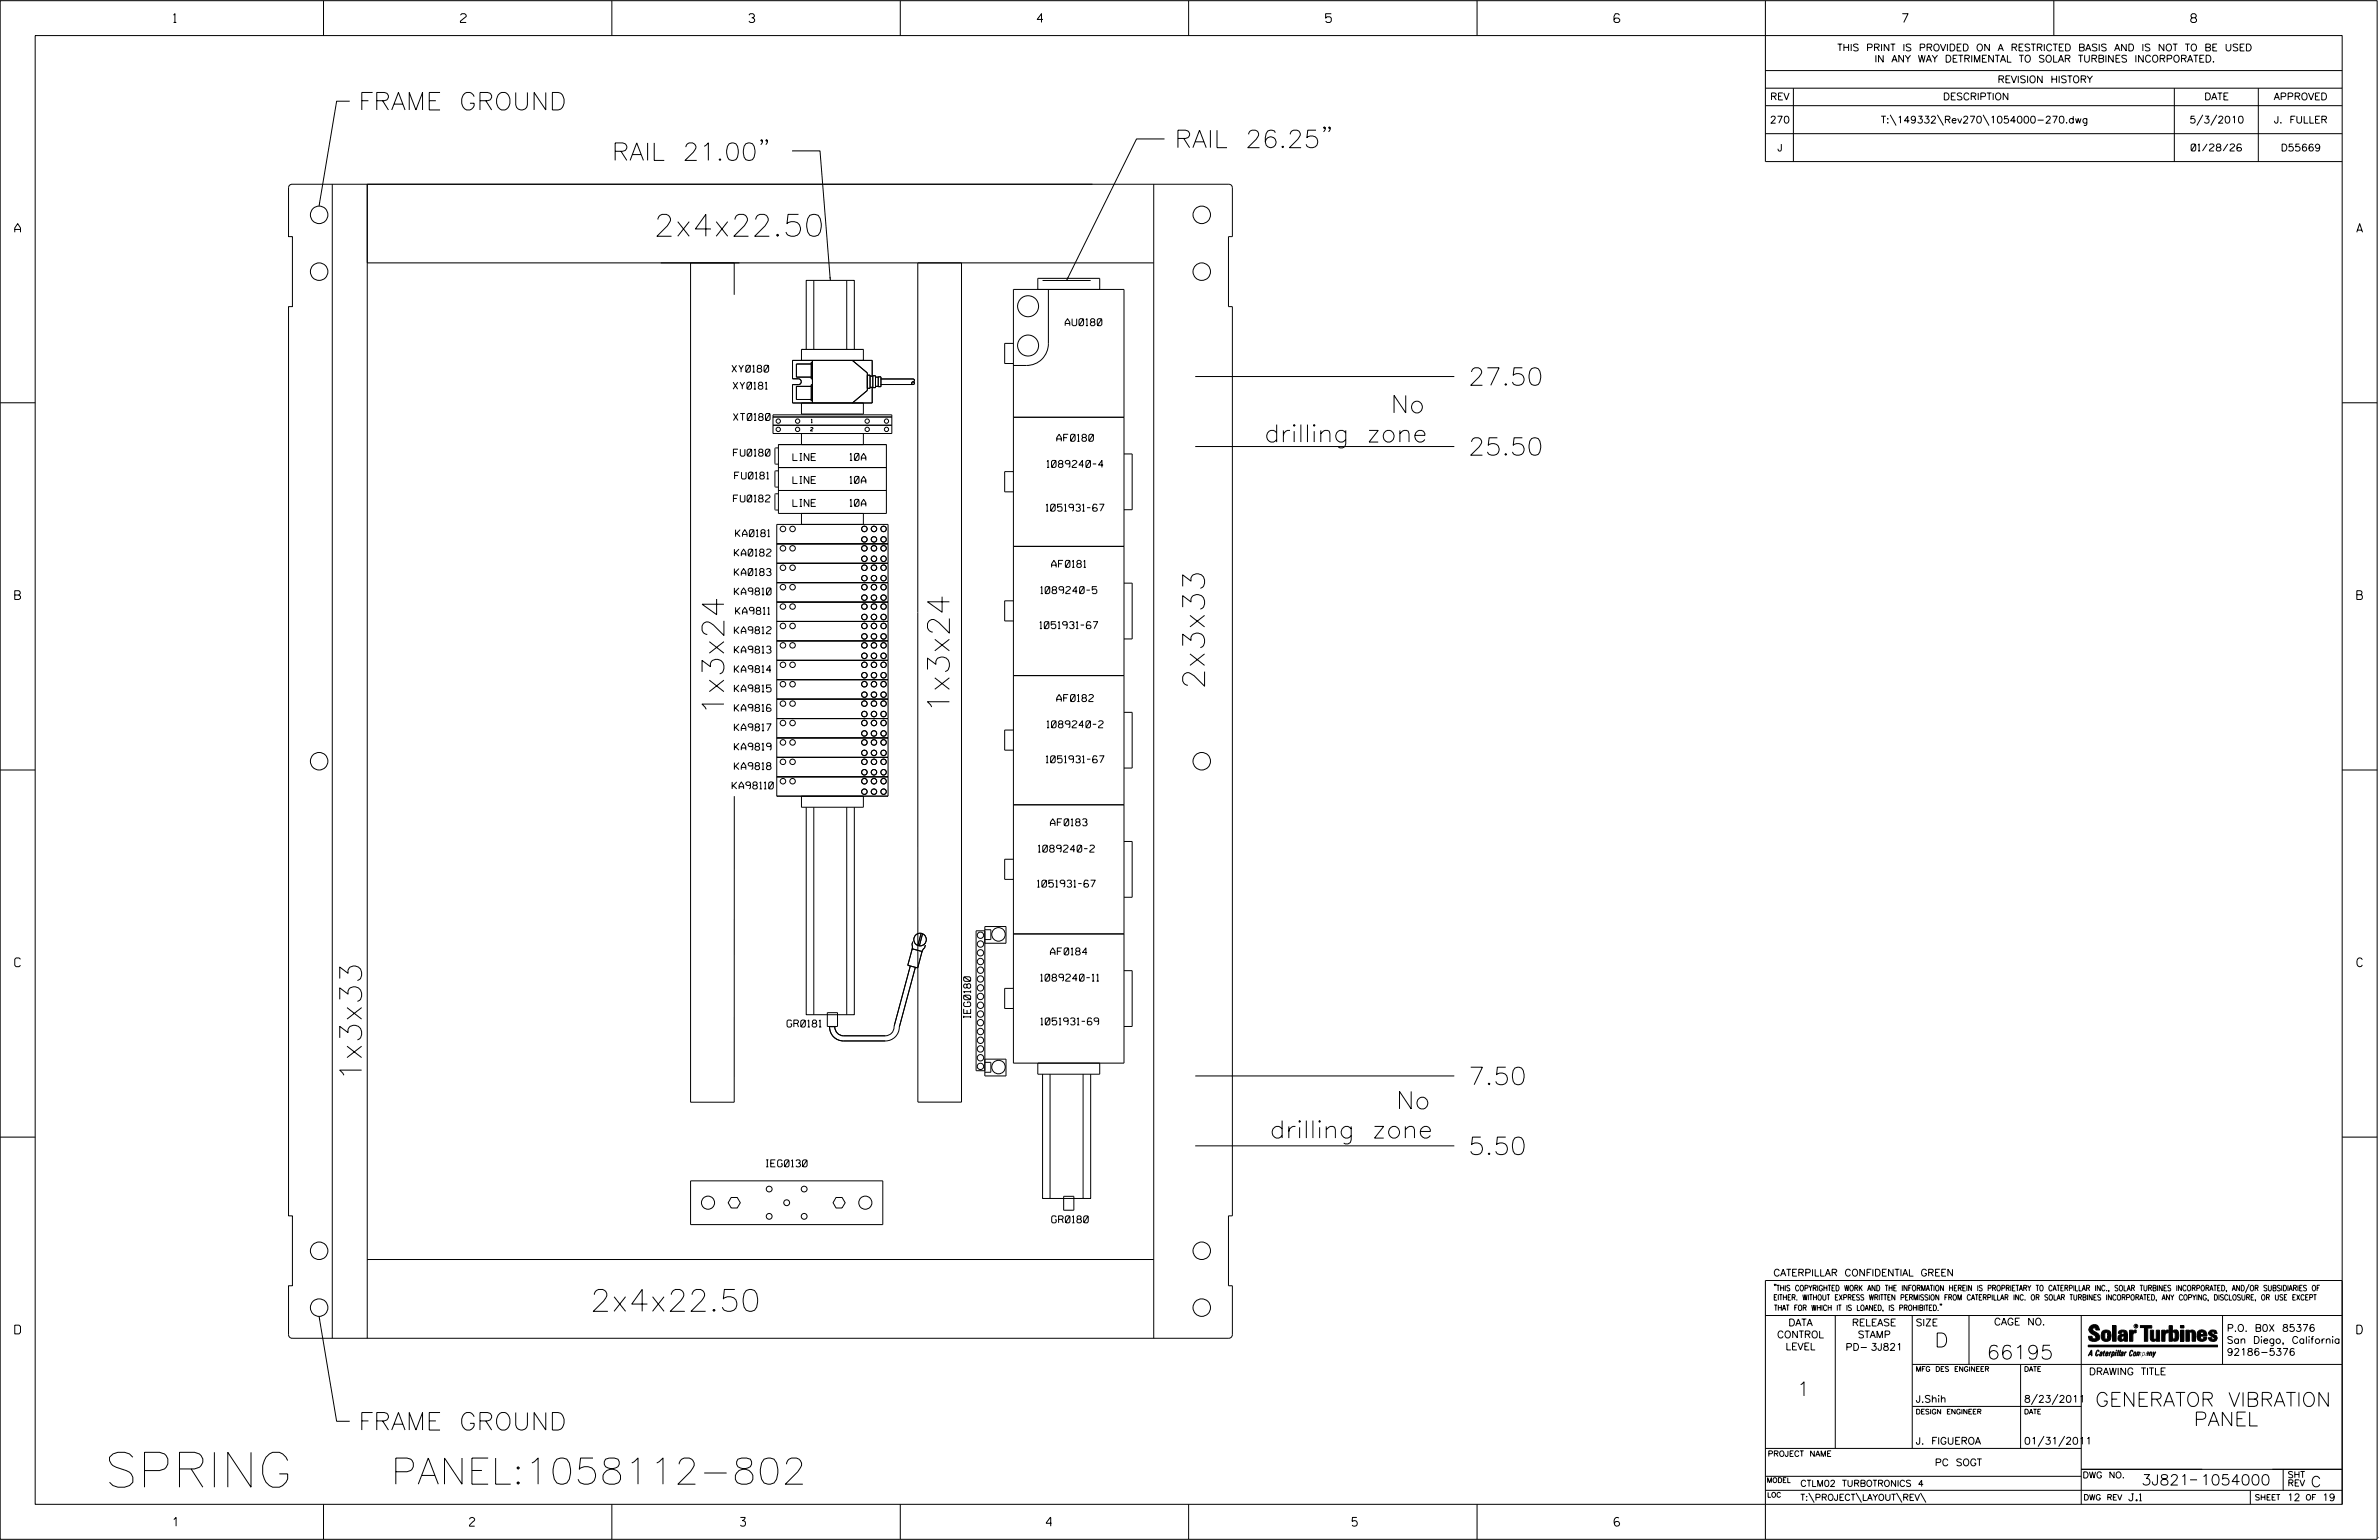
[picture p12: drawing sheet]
<svg xmlns="http://www.w3.org/2000/svg" width="864mm" height="559mm" viewBox="0 0 864 559" stroke-linecap="round" stroke-linejoin="round" font-family="sans-serif">
<defs><g id="words">
<text font-size="12.7" x="38" y="539.7">SPRING</text>
<text font-size="9.5" x="141.9" y="538.6">PANEL:1058112-802</text>
<g font-size="7.9">
<text x="237.3" y="85.7">2x4x22.50</text>
<text x="437.3" y="250.1" transform="rotate(-90 437.3 250.1)">2x3x33</text>
<text x="262.8" y="259.7" transform="rotate(-90 262.8 259.7)">1x3x24</text>
<text x="344.6" y="258.8" transform="rotate(-90 344.6 258.8)">1x3x24</text>
<text x="131.3" y="392.4" transform="rotate(-90 131.3 392.4)">1x3x33</text>
<text x="214.2" y="475.8">2x4x22.50</text>
</g>
<g font-size="6.3">
<text x="130.1" y="39.9">FRAME GROUND</text>
<text x="426.4" y="53.6">RAIL 26.25&quot;</text>
<text x="222.1" y="58.2">RAIL 21.00&quot;</text>
<text x="533" y="139.8">27.50</text>
<text x="504.8" y="149.8">No</text>
<text x="458.9" y="160.4">drilling zone</text>
<text x="533" y="165.2">25.50</text>
<text x="533" y="393.6">7.50</text>
<text x="506.8" y="402.4">No</text>
<text x="460.9" y="413">drilling zone</text>
<text x="533" y="419">5.50</text>
<text x="130.1" y="518.9">FRAME GROUND</text>
</g>
<g font-size="5.1">
<text x="702.3" y="488.8">D</text>
<text x="721.2" y="493.2">66195</text>
<text x="652.2" y="506.5">1</text>
<text x="760.6" y="510.3">GENERATOR VIBRATION</text>
<text x="790.8" y="517.4">PANEL</text>
</g>
<g font-size="3.8">
<text x="777.4" y="538.9">3J821</text>
<text x="798.8" y="538.9">1054000</text>
<text x="838.8" y="539.5">C</text>
</g>
<g font-size="3.2">
<text x="63" y="8.2">1</text>
<text x="167.2" y="8.2">2</text>
<text x="271.8" y="8.2">3</text>
<text x="376.5" y="8.2">4</text>
<text x="481.2" y="8.2">5</text>
<text x="690.6" y="8.2">7</text>
<text x="795.3" y="8.2">8</text>
<text x="5.4" y="84.3">A</text>
<text x="855.5" y="84.3">A</text>
<text x="5.4" y="217.5">B</text>
<text x="855.6" y="217.5">B</text>
<text x="5.4" y="350.8">C</text>
<text x="855.6" y="350.8">C</text>
<text x="5.4" y="484">D</text>
<text x="855.6" y="484">D</text>
<text x="62.8" y="553.8">1</text>
<text x="170.4" y="553.8">2</text>
<text x="268.8" y="553.8">3</text>
<text x="379.8" y="553.8">4</text>
<text x="490.8" y="553.8">5</text>
<text x="585.9" y="553.8">6</text>
</g>
<g font-size="2.5">
<text x="666.9" y="18.5">THIS PRINT IS PROVIDED ON A RESTRICTED BASIS AND IS NOT TO BE USED</text>
<text x="680.5" y="22.6">IN ANY WAY DETRIMENTAL TO SOLAR TURBINES INCORPORATED.</text>
<text x="725.1" y="30">REVISION HISTORY</text>
<text x="642.6" y="36.3">REV</text>
<text x="705.3" y="36.3">DESCRIPTION</text>
<text x="800.2" y="36.3">DATE</text>
<text x="825.4" y="36.3">APPROVED</text>
<text x="642.5" y="44.7">270</text>
<text x="682.8" y="44.7">T:\149332\Rev270\1054000-270.dwg</text>
<text x="794.8" y="44.7">5/3/2010</text>
<text x="825.5" y="44.7">J. FULLER</text>
<text x="645.2" y="54.8">J</text>
<text x="795.4" y="54.8">01/28/26</text>
<text x="827.9" y="54.8">D55669</text>
<text x="386.7" y="118.2">AU0180</text>
<text x="265.7" y="135.1">XY0180</text>
<text x="266.2" y="141.2">XY0181</text>
<text x="266.2" y="152.6">XT0180</text>
<text x="383.6" y="160.1">AF0180</text>
<text x="266.2" y="165.5">FU0180</text>
<text x="287.8" y="167.1">LINE</text>
<text x="308.5" y="167.1">10A</text>
<text x="266.7" y="173.8">FU0181</text>
<text x="380.1" y="169.6">1089240-4</text>
<text x="287.8" y="175.4">LINE</text>
<text x="308.5" y="175.4">10A</text>
<text x="266.2" y="182.2">FU0182</text>
<text x="287.8" y="183.8">LINE</text>
<text x="308.5" y="183.7">10A</text>
<text x="379.8" y="185.5">1051931-67</text>
<text x="267" y="194.7">KA0181</text>
<text x="266.6" y="201.8">KA0182</text>
<text x="266.6" y="208.8">KA0183</text>
<text x="381.7" y="205.9">AF0181</text>
<text x="266.6" y="215.9">KA9810</text>
<text x="377.8" y="215.4">1089240-5</text>
<text x="267" y="222.9">KA9811</text>
<text x="266.6" y="230">KA9812</text>
<text x="377.5" y="228.1">1051931-67</text>
<text x="266.6" y="237">KA9813</text>
<text x="266.6" y="244">KA9814</text>
<text x="266.6" y="251.1">KA9815</text>
<text x="383.6" y="254.6">AF0182</text>
<text x="266.6" y="258.1">KA9816</text>
<text x="266.6" y="265.2">KA9817</text>
<text x="380.1" y="264.1">1089240-2</text>
<text x="266.6" y="272.2">KA9819</text>
<text x="266.6" y="279.3">KA9818</text>
<text x="379.8" y="276.8">1051931-67</text>
<text x="265.8" y="286.3">KA98110</text>
<text x="381.3" y="299.6">AF0183</text>
<text x="376.9" y="309.2">1089240-2</text>
<text x="376.6" y="321.9">1051931-67</text>
<text x="381.3" y="346.5">AF0184</text>
<text x="377.7" y="356">1089240-11</text>
<text x="352.4" y="369.4" transform="rotate(-90 352.4 369.4)">IEG0180</text>
<text x="377.8" y="371.9">1051931-69</text>
<text x="285.7" y="372.7">GR0181</text>
<text x="278.1" y="423.4">IEG0130</text>
<text x="381.8" y="443.7">GR0180</text>
<text x="643.8" y="463">CATERPILLAR CONFIDENTIAL GREEN</text>
<text x="645.1" y="485.5">CONTROL</text>
<text x="649.2" y="481.1">DATA</text>
<text x="672.3" y="481.1">RELEASE</text>
<text x="674.4" y="485.5">STAMP</text>
<text x="695.4" y="481.1">SIZE</text>
<text x="723.8" y="480.8">CAGE NO.</text>
<text x="808.4" y="483.1">P.O. B0X 85376</text>
<text x="648.2" y="489.8">LEVEL</text>
<text x="669.9" y="490">PD- 3J821</text>
<text x="808.4" y="487.5">San Diego, California</text>
<text x="808.4" y="491.8">92186-5376</text>
<text x="758.3" y="498.9">DRAWING TITLE</text>
<text x="695.4" y="508.9">J.Shih</text>
<text x="734.8" y="508.9">8/23/2011</text>
<text x="695.4" y="524.1">J. FIGUEROA</text>
<text x="734.8" y="524.1">01/31/2011</text>
<text x="702.4" y="531.9">PC SOGT</text>
<text x="772.8" y="544.6">J.1</text>
<text x="830.2" y="544.6">12</text>
<text x="843" y="544.6">19</text>
</g>
<g font-size="2.3">
<text x="653.5" y="539.4">CTLM02 TURBOTRONICS 4</text>
<text x="756" y="536.3">DWG NO.</text>
<text x="830.4" y="539.3">REV</text>
<text x="830.4" y="536.2">SHT</text>
<text x="653.5" y="544.5">T:\PROJECT\LAYOUT\REV\</text>
</g>
<g font-size="2">
<text x="643.8" y="468.4">&quot;THIS COPYRIGHTED WORK AND THE INFORMATION HEREIN IS PROPRIETARY TO CATERPILLAR INC., SOLAR TURBINES INCORPORATED, AND/OR SUBSIDIARIES OF</text>
<text x="643.8" y="471.8">EITHER. WITHOUT EXPRESS WRITTEN PERMISSION FROM CATERPILLAR INC. OR SOLAR TURBINES INCORPORATED, ANY COPYING, DISCLOSURE, OR USE EXCEPT</text>
<text x="644" y="475.6">THAT FOR WHICH IT IS LOANED, IS PROHIBITED.&quot;</text>
<text x="641.7" y="528.5">PROJECT NAME</text>
<text x="756.3" y="544.3">DWG REV</text>
<text x="818.5" y="544.3">SHEET</text>
<text x="836.9" y="544.3">OF</text>
</g>
<g font-size="1.8">
<text x="695.4" y="497.6">MFG DES ENGINEER</text>
<text x="734.8" y="497.6">DATE</text>
<text x="695.4" y="513.1">DESIGN ENGINEER</text>
<text x="734.8" y="513.1">DATE</text>
<text x="641.3" y="538">MODEL</text>
<text x="641.5" y="543.3">LOC</text>
</g>
<g font-size="1.3">
<text x="294.5" y="153.4">1</text>
<text x="294.3" y="156.4">2</text>
</g>
<text font-size=".9" x="775.1" y="481.7">R</text>
</g></defs>
<g fill="none" stroke="#000" stroke-width=".36">
<path d="M.1 .2h862.8v558.4h-862.8zM12.8 12.9h837.4v533h-837.4zM117.4 .2v12.7M222.1 .2v12.7M326.8 .2v12.7M431.5 .2v12.7M536.2 .2v12.7M587.9 5.5l-.5-.5h-1l-.5 1v1.7l.5 .4h1l.6-.4v-.6l-.6-.5h-1l-.5 .5M640.9 .2v58.4h209.3M745.6 .2v12.7M127 36.7h-4.8l-6.4 38.1M640.9 25.6h209.3"/>
<path d="M640.9 32h209.3M640.9 38.3h209.3M651 32v26.6M789.3 32v26.6M819.8 32v26.6M276.8 51l-.3 .3-.3-.3 .3-.3 .3 .3v.6l-.6 .9M278.6 51l-.3 .3-.3-.3 .3-.3 .3 .3v.6l-.6 .9M287.5 54.8h10.2l3.7 46.9M422.7 50.4h-10.1l-25.4 51.4M481.1 46.3l-.3 .3-.4-.3 .4-.3 .3 .3v.6l-.7 .9M482.9 46.3l-.3 .3-.3-.3 .3-.3 .3 .3v.6l-.6 .9M640.9 48.5h209.3"/>
<path d="M686.2 41.7l2.1 3.8M703.3 41.7l2.2 3.8M719.9 41.7l2.1 3.8M799.6 41.7l-2.1 3.8M804.7 41.7l-2.2 3.8M105.1 67.2l.9-.3h340.1l1 .5 .3 .7v17.8h-1.5v25.4h1.5v329.9h-1.5v25.3h1.5v17.8a1.33 1.33 0 0 1-1.3 1.3h-340.1a1.33 1.33 0 0 1-1.3-1.3v-17.8h1.5v-25.3h-1.5v-329.9h1.5v-25.4h-1.5v-17.8zM120.6 66.9v418.7M133.3 66.9v418.7M418.8 66.9v418.7M133.3 95.4h285.5M250.7 95.4v304.5h15.8l.1-111M266.5 95.4v11.6"/>
<path d="M333.2 95.4v304.5h15.8v-304.5M295.4 101.7v25.1M307.4 101.7v25.1M367.9 105h40.1v280.8h-40.1zM376.7 105v-4h22.5v4M378.5 101.8h17.4M380.6 105.1v19.6a7.9 7.9 0 0 1-8 7.9h-4.7M290.9 138.5l-.2 .6-.6 .4-2.4 .1v6.6h28.9v-5.7M290.9 138.5h.1M290.9 130.8v-4h22.5v4M292.7 126.8v-25.1h17.4v25.1M294.5 132.1h-5.4v4.7h5.4"/>
<path d="M294.9 131.5h-.4v5.9h.4M294.9 139.6h-.4v6M294.9 130.8v15.4M309.4 130.8l5.5 4.5v6.4l-5.5 4.5M314.9 136.1h.9v4.8h-.9M315.8 136.5h1M316.6 136.5v-5.7h-28.9v6.6l2.4 .1 .6 .4 .2 .6M316.8 136.3h1v4.4h-1zM317.8 136.8h1M318.8 136.7h1v3.6h-1zM319.8 137.5h11.6l.6 .5-.6 .5M319.8 139.5h11.7"/>
<path d="M324.6 139.5v.1M367.9 124.6h-3.2v7.3h3.2M433.9 136.6h94M.1 146.2h12.7M280.6 150.5h43.1v6.8h-43.1v-6h43.1M280.6 154.3h43.1M290.9 157.3v4M294.5 140.2h-5.4v4.8h5.4M313.4 146.2v4h-22.5v-4M313.4 157.3v4M315.8 140.5h1M317.8 140.2h1"/>
<path d="M367.9 151.4h40.1M850.2 146.2h12.7M282.6 161.3h39.2v25h-39.2zM282.6 169.7h39.2M282.6 178h39.2M282.6 162.5h-1l-.3 .3v5.4l.3 .2h1M282.6 170.9h-1l-.3 .2v5.4l.3 .2h1M282.6 179.2h-1l-.3 .2v5.4l.3 .3h1M367.9 171.1h-3.2v7.4h3.2M408 164.7h3v20.3h-3M433.9 162h94M282 190.3h40.4v98.6h-40.4z"/>
<path d="M282 197.3h40.4M290.9 186.3v4M313.4 186.3v4M367.9 198.3h40.1M282 211.4h40.4M282 204.4h40.4M282 218.5h40.4M367.9 218h-3.2v7.3h3.2M408 211.6h3v20.2h-3M282 225.5h40.4M282 232.6h40.4M282 239.6h40.4"/>
<path d="M282 246.6h40.4M282 253.7h40.4M367.9 245.1h40.1M408 258.5h3v20.2h-3M.1 279.4h12.7M282 260.7h40.4M282 267.8h40.4M282 274.8h40.4M367.9 264.9h-3.2v7.3h3.2M850.2 279.4h12.7M282 281.9h40.4M290.9 288.9v4h22.5v-4"/>
<path d="M292.7 292.9v75.3h17.4v-75.3M295.4 292.9v75.3M307.4 292.9v75.3M367.9 292h40.1M367.9 311.8h-3.2v7.3h3.2M408 305.3h3v20.3h-3M334.4 338.7l-1.2 4.3M334.9 338.8l-1.2 4.4M357.5 337.4h2.2v3.5h-2.2M357.5 337.7h-3.2v50.8h3.2M367.9 338.9h40.1M330.4 350.5l-5.8 21.7a3.4 3.4 0 0 1-3.2 3.6h-15.2a3.3 3.3 0 0 1-3.2-3.2h-1.9a5.1 5.1 0 0 0 5.1 5.1h15.2a5.1 5.1 0 0 0 5.1-5l5.8-21.7"/>
<path d="M331.2 344.3l3.5 1-1.6 5.9-3.6-.9zM331.3 341.7l-.3 1.1 .1 1.7M335.9 342.9l-.3 1.1-.5 .5-.4 1M357.5 342.3h7.7v-6.1h-7.7v54.2h7.7v-6.1h-7.7M367.9 358.6h-3.2v7.3h3.2M408 352.2h3v20.3h-3M300.3 367.5h3.7v5h-3.7zM357.5 385.5h2.2v3.6h-2.2M376.7 385.8v4h22.5v-4M378.5 389.8v45.1h17.4v-45.1M381.2 389.8v45.1M393.2 389.8v45.1"/>
<path d="M433.9 390.4h94M.1 412.6h12.7M433.9 415.8h94M850.2 412.6h12.7M250.7 428.5h69.8v15.9h-69.8zM265.4 434.5h2.2l1.1 1.9-1.1 1.9h-2.2l-1.1-1.9zM303.5 434.5h2.2l1.1 1.9-1.1 1.9h-2.2l-1.1-1.9zM386.1 434.1h3.7v5h-3.7zM133.3 457h285.5M115.8 477.6l6.4 38.1h4.8M640.9 477.3h209.3M644.2 466.1l-.1 .4"/>
<path d="M644.7 466.1l-.2 .4M666.2 477.3v48.3M694.2 477.3v48.3M704.4 473.3l-.1 .4M704.8 473.3l-.1 .4M714.8 477.3v17.8M755.5 477.3v68.6M806.8 477.3v17.8M816.5 466l-1.4 3.1M850.2 464.6h-209.3v94M850.2 464.8v81.1M694.2 495.1h156"/>
<path d="M733.5 495.1v30.5M758.6 481.4a2.02 2.02 0 0 1 3.1-.1l.5 1.3h-1.3l-.2-.6-.4-.2-.6 .1-.1 .4 .4 .7a2.46 2.46 0 0 1 2.2 2.9 2.83 2.83 0 0 1-3.8 .3l-.3-1.3h1.3l.2 .7 .6 .3 .5-.2 .2-.5-.4-.6-1.9-1.2-.4-.9zM759.2 491.3h-.7l.7-1.2v1.9h.2l-.1-2.1-1.3 2.1 .5-.5h.7M761.3 490l.3-.2 .4 .3-.1 .3-.3-.4-.4 .3-.3 1.6h.4l.4-.5-.3 .6-.4 .1-.3-.4zM762.6 490.6l.5-.1-.1 1.4h-.9a.74 .74 0 0 1 .9-.8l-.3 .7-.5 .1 .2-.5 .6-.2v-.5l-.7 .2zM763 483.2a2.17 2.17 0 0 1 3.1 0l.3 1.4-.3 1.5a2.17 2.17 0 0 1-3.1 0l-.3-1.5zM763.6 490.5l.4-.4 .2 .6h-.3l-.3 .9 .2 .4-.3-.1zM764.1 483.7l.5-.4 .4 .3v2.2l-.4 .2-.5-.2zM764.6 491.1l.6 .2v-.7l-.4-.1-.4 .6-.1 .8h.6M764.6 491.1l-.1 .8h.4M764.6 482.6v.8M764.8 490.7l.4 .1v.3h-.6z"/>
<path d="M765 491.5l-.1 .4zM766 490.5l-.5 1.5zM766 490.8l.4-.3-.4 .4M766.9 481h1.3v5.7h-1.3zM767 490.8l.5 .1-.3 .8-.4 .2zM767.3 490.5h-.5l-.5 2M767.3 490.5a.8 .8 0 0 1 .2 1 .8 .8 0 0 1-.9 .4l-.1 .6M767.3 490.5l-.1 .2M768.1 490.5l-.4 1.5zM768.2 489.9h.3l-.1 .2h-.2zM769 489.9l-.5 2.1zM769.7 489.9l-.6 2.1z"/>
<path d="M770.1 491.4l.5-.3-.5 .8zM770.4 491.9h.1M770.6 491.1l.1-.4-.7 .2 .1-.3 .6-.1 .2 .3-.5 1.1M770.6 491.1a.74 .74 0 0 0-.8 .8h.6M771 484.8h-.7l-.3 .6 .4 .7 .5-.3 .1-2.4h-.8l-.1 .4h-1.2a1.71 1.71 0 0 1 1.8-1.3 1.71 1.71 0 0 1 1.6 1.4v2.8h-1.1l-.1-.6M771 484.2l-1.5 .1a1.41 1.41 0 0 0 0 2.4l.5 .1 1.1-.7M771.2 486.1h-.1M771.4 490.5l.1 .3 .4-.3-.9 1.5zM771.5 490.8h.1M773 482.7h1.2v.5l.5-.5 .7-.1v1h-.6l-.5 .4-.1 2.7h-1.2zM773.3 490.3l.6-.4 .4 .2-.1 .4-.3-.4a1.28 1.28 0 0 0-.5 1.8l.6-.4-.1 .4-.8 .1zM774.7 490.8l.5-.3a.88 .88 0 0 1 .2 .9 .88 .88 0 0 1-.7 .7l-.2-.2z"/>
<path d="M774.8 490.9h.5l-.3 1h-.3l-.2-.2zM775.2 490.5l-.1 .2M776.8 481h4.3v.9h-1.5v4.8h-1.3M776.8 490.6l-.8 .2v-.3l-.4 1.5 .8-1.3v1.3l.3-1.2M779.3 491.1h.4M779.6 490.5h.3l-.3 1.4M779.6 490.7h.2l-.1 .4M779.7 491.1l-.1 .4M779.7 491.1l-.4 .2M780.1 492l.4-1.5 .1 .3 .3-.3 .3 .2-.3 1.3v-1.3l-.7 1.3M780.6 482.7h1.2v2.7l.1 .4 .4 .3 .4-.7v-2.7h1.2l.1 4h-1.3v-.5l-1.1 .6-.7-.3-.3-.7zM781.6 492.5l1-2-.8 1.3-.2-1.3-.2 2"/>
<path d="M784.7 482.7h1.2v.5l.5-.5 .7-.1v1h-.5l-.6 .4-.1 2.7h-1.2zM787.4 481h1.2v2a1.4 1.4 0 0 1 2.2 .2l.1 1.4-.4 1.9-1.5 .1-.4-.5v-1l.5 .9 .5-.3v-2.1l-.5-.4-.5 .7v2.8h-1.2zM791.5 482.7h1.3v4h-1.3zM791.5 481h1.3v.9h-1.3zM793.5 482.7h1.3v.4l.7-.5 1.1 .2 .4 .6v3.3h-1.2l-.3-3.4-.7 .2v3.2h-1.3zM794.8 483.1h.1M797.7 483.2a1.92 1.92 0 0 1 2.4-.5 1.92 1.92 0 0 1 1 2.1h-2.3v.8l.6 .5 .5-.3v-.5h1.2a1.83 1.83 0 0 1-2.1 1.4 1.83 1.83 0 0 1-1.5-2.1zM798.8 484.2v.6M799.1 483.4h.6l.2 .8h-1.1zM804.6 482.9a1.84 1.84 0 0 0-2.9 .8 3.3 3.3 0 0 0 2.2 1.9l-.5 .5-.4-.3-.1-.4h-1.2l.1 .6a1.92 1.92 0 0 0 2.9 .4M804.9 483.8h-1.2l-.2-.6-.5 .1-.1 .3 .1 .3 1.8 .9M805.1 488.1h-47.1v.6h47.1"/>
<path d="M694.2 510.3h61.3M739.6 505.8l-2.2 3.9M747.1 505.8l-2.2 3.9M640.9 525.6h114.6M640.9 535.7h114.6M742 521.1l-2.2 3.8M749.5 521.1l-2.2 3.8M755.5 533.2h94.7M795 537h2.6M828.8 533.2v7.6M117.4 545.9v12.7M222.1 545.9v12.7"/>
<path d="M326.8 545.9v12.7M431.5 545.9v12.7M536.2 545.9v12.7M640.9 540.8h209.3M656.6 541.7l2 3.5M673.8 541.7l1.9 3.5M688.4 541.7l2 3.5M697.2 541.7l1.9 3.5M816.9 541v4.9M863.5 558h.1"/>
<circle cx="115.9" cy="78" r="3.2"/>
<circle cx="436.2" cy="77.9" r="3.2"/>
<circle cx="115.8" cy="98.6" r="3.2"/>
<circle cx="436.2" cy="98.6" r="3.2"/>
<circle cx="373.2" cy="111.1" r="3.8"/>
<circle cx="331.4" cy="139" r=".5"/>
<circle cx="373.2" cy="125.4" r="3.8"/>
<circle cx="282.5" cy="155.8" r=".79"/>
<circle cx="282.5" cy="152.8" r=".79"/>
<circle cx="289.5" cy="155.8" r=".8"/>
<circle cx="289.5" cy="152.8" r=".8"/>
<circle cx="314.8" cy="152.8" r=".79"/>
<circle cx="314.8" cy="155.8" r=".79"/>
<circle cx="321.8" cy="152.8" r=".78"/>
<circle cx="321.8" cy="155.8" r=".78"/>
<circle cx="284.2" cy="191.9" r="1"/>
<circle cx="284.2" cy="199" r="1"/>
<circle cx="287.7" cy="191.9" r="1"/>
<circle cx="287.7" cy="199" r="1"/>
<circle cx="313.8" cy="191.9" r="1.01"/>
<circle cx="313.8" cy="199" r="1"/>
<circle cx="313.8" cy="195.7" r="1"/>
<circle cx="317.3" cy="191.9" r="1"/>
<circle cx="317.3" cy="199" r=".99"/>
<circle cx="317.3" cy="195.7" r=".99"/>
<circle cx="320.7" cy="191.9" r="1"/>
<circle cx="320.7" cy="195.7" r=".99"/>
<circle cx="320.7" cy="199" r=".99"/>
<circle cx="284.2" cy="206" r="1"/>
<circle cx="284.2" cy="213.1" r="1"/>
<circle cx="287.7" cy="206" r="1"/>
<circle cx="287.7" cy="213.1" r="1"/>
<circle cx="313.8" cy="206" r="1"/>
<circle cx="313.8" cy="202.8" r="1"/>
<circle cx="313.8" cy="213.1" r="1.01"/>
<circle cx="313.8" cy="216.8" r="1"/>
<circle cx="313.8" cy="209.8" r=".99"/>
<circle cx="317.3" cy="202.8" r=".99"/>
<circle cx="317.3" cy="206" r=".99"/>
<circle cx="317.3" cy="213.1" r="1"/>
<circle cx="317.3" cy="216.9" r=".99"/>
<circle cx="317.3" cy="209.8" r=".98"/>
<circle cx="320.7" cy="202.8" r=".99"/>
<circle cx="320.7" cy="206" r=".99"/>
<circle cx="320.7" cy="213.1" r="1"/>
<circle cx="320.7" cy="216.9" r=".99"/>
<circle cx="320.8" cy="209.8" r=".98"/>
<circle cx="284.2" cy="227.1" r="1"/>
<circle cx="284.2" cy="220.1" r="1"/>
<circle cx="284.2" cy="234.2" r=".99"/>
<circle cx="287.7" cy="227.1" r="1"/>
<circle cx="287.7" cy="220.1" r="1"/>
<circle cx="287.7" cy="234.2" r=".99"/>
<circle cx="313.8" cy="238" r="1"/>
<circle cx="313.8" cy="227.1" r="1"/>
<circle cx="313.8" cy="223.9" r="1.01"/>
<circle cx="313.8" cy="220.1" r="1"/>
<circle cx="313.8" cy="230.9" r="1"/>
<circle cx="313.8" cy="234.2" r=".99"/>
<circle cx="317.3" cy="227.1" r=".99"/>
<circle cx="317.3" cy="238" r=".99"/>
<circle cx="317.3" cy="223.9" r="1"/>
<circle cx="317.3" cy="230.9" r=".99"/>
<circle cx="317.3" cy="220.1" r=".99"/>
<circle cx="317.3" cy="234.2" r=".98"/>
<circle cx="320.7" cy="227.1" r=".99"/>
<circle cx="320.7" cy="238" r=".99"/>
<circle cx="320.7" cy="223.9" r="1"/>
<circle cx="320.7" cy="230.9" r=".99"/>
<circle cx="320.7" cy="220.1" r=".99"/>
<circle cx="320.8" cy="234.2" r=".98"/>
<circle cx="284.2" cy="248.3" r="1"/>
<circle cx="284.2" cy="241.2" r="1"/>
<circle cx="284.2" cy="255.3" r="1"/>
<circle cx="287.7" cy="248.3" r="1"/>
<circle cx="287.7" cy="241.2" r="1"/>
<circle cx="287.7" cy="255.3" r="1"/>
<circle cx="313.8" cy="259.1" r="1"/>
<circle cx="313.8" cy="248.3" r="1.01"/>
<circle cx="313.8" cy="245" r="1.01"/>
<circle cx="313.8" cy="252.1" r="1"/>
<circle cx="313.8" cy="255.3" r="1"/>
<circle cx="313.8" cy="241.2" r="1"/>
<circle cx="317.3" cy="259.1" r=".99"/>
<circle cx="317.3" cy="245" r="1"/>
<circle cx="317.3" cy="248.3" r="1"/>
<circle cx="317.3" cy="255.3" r=".99"/>
<circle cx="317.3" cy="252.1" r=".99"/>
<circle cx="317.3" cy="241.2" r=".99"/>
<circle cx="320.7" cy="259.1" r=".99"/>
<circle cx="320.7" cy="245" r="1"/>
<circle cx="320.7" cy="248.3" r="1"/>
<circle cx="320.7" cy="241.2" r=".99"/>
<circle cx="320.7" cy="252.1" r=".99"/>
<circle cx="320.7" cy="255.3" r=".99"/>
<circle cx="115.9" cy="276.2" r="3.2"/>
<circle cx="284.2" cy="262.3" r="1"/>
<circle cx="284.2" cy="269.4" r="1"/>
<circle cx="284.2" cy="276.4" r="1"/>
<circle cx="287.7" cy="262.3" r="1"/>
<circle cx="287.7" cy="269.4" r="1"/>
<circle cx="287.7" cy="276.4" r="1"/>
<circle cx="313.8" cy="262.3" r="1"/>
<circle cx="313.8" cy="269.4" r="1.01"/>
<circle cx="313.8" cy="276.4" r="1"/>
<circle cx="313.8" cy="273.2" r="1"/>
<circle cx="313.8" cy="266.1" r=".99"/>
<circle cx="317.3" cy="262.4" r=".99"/>
<circle cx="317.3" cy="269.4" r="1"/>
<circle cx="317.3" cy="273.2" r=".99"/>
<circle cx="317.3" cy="276.4" r=".99"/>
<circle cx="317.3" cy="266.1" r=".98"/>
<circle cx="320.7" cy="262.4" r=".99"/>
<circle cx="320.7" cy="269.4" r="1"/>
<circle cx="320.7" cy="273.2" r=".99"/>
<circle cx="320.7" cy="276.4" r=".99"/>
<circle cx="320.8" cy="266.1" r=".98"/>
<circle cx="436.2" cy="276.2" r="3.2"/>
<circle cx="284.2" cy="283.5" r="1"/>
<circle cx="287.7" cy="283.5" r="1"/>
<circle cx="313.8" cy="283.5" r="1"/>
<circle cx="313.8" cy="280.2" r="1.01"/>
<circle cx="313.8" cy="287.3" r=".99"/>
<circle cx="317.3" cy="283.5" r=".99"/>
<circle cx="317.3" cy="280.2" r="1"/>
<circle cx="317.3" cy="287.3" r=".98"/>
<circle cx="320.7" cy="283.5" r=".99"/>
<circle cx="320.7" cy="280.2" r="1"/>
<circle cx="320.8" cy="287.3" r=".98"/>
<circle cx="355.9" cy="339.3" r="1.16"/>
<circle cx="362.5" cy="339.1" r="2.45"/>
<circle cx="334" cy="340.9" r="2.28"/>
<circle cx="355.9" cy="342.5" r="1.16"/>
<circle cx="355.9" cy="352" r="1.16"/>
<circle cx="355.9" cy="358.5" r="1.16"/>
<circle cx="355.9" cy="348.9" r="1.16"/>
<circle cx="355.9" cy="345.7" r="1.16"/>
<circle cx="355.9" cy="355.2" r="1.16"/>
<circle cx="355.9" cy="364.8" r="1.16"/>
<circle cx="355.9" cy="374.3" r="1.16"/>
<circle cx="355.9" cy="371.1" r="1.16"/>
<circle cx="355.9" cy="377.5" r="1.16"/>
<circle cx="355.9" cy="367.9" r="1.16"/>
<circle cx="355.9" cy="361.6" r="1.16"/>
<circle cx="355.9" cy="383.8" r="1.16"/>
<circle cx="355.9" cy="380.6" r="1.16"/>
<circle cx="355.9" cy="386.9" r="1.16"/>
<circle cx="362.5" cy="387.2" r="2.45"/>
<circle cx="257" cy="436.4" r="2.38"/>
<circle cx="279.2" cy="431.5" r="1.05"/>
<circle cx="285.6" cy="436.4" r="1.06"/>
<circle cx="291.9" cy="431.5" r="1.05"/>
<circle cx="314.1" cy="436.4" r="2.39"/>
<circle cx="115.8" cy="453.9" r="3.2"/>
<circle cx="279.2" cy="441.4" r="1.06"/>
<circle cx="291.9" cy="441.4" r="1.06"/>
<circle cx="436.2" cy="453.9" r="3.2"/>
<circle cx="115.9" cy="474.5" r="3.2"/>
<circle cx="436.2" cy="474.5" r="3.2"/>
<circle cx="775.4" cy="481.2" r=".69"/>
</g>
<g fill="#000">
<path d="M115.8 73.4l.4 .1-.4 1.3zM301.1 100.5h.4l-.1 1.2zM387.6 100.5l.3 .3-.7 1zM115.8 477.6l.4 1.2-.4 .1zM768.1 490.5l-.4 1.5zM768.2 489.9h.3l-.1 .2h-.2zM769 489.9l-.5 2.1zM769.7 489.9l-.6 2.1zM791.5 481h1.3v.9h-1.3zM791.5 482.7h1.3v4h-1.3zM758 488.1h47.1v.6h-47.1z"/>
<path d="M759.2 489.9l-1.2 2.1 .5-.5h.7v.5h.2zM759.2 490.1v1.2h-.7z" fill-rule="evenodd"/>
<path d="M758.6 481.4a2.02 2.02 0 0 1 3.1-.1l.5 1.3h-1.3l-.2-.6-.4-.2-.6 .1-.1 .4 .4 .7a2.46 2.46 0 0 1 2.2 2.9 2.83 2.83 0 0 1-3.8 .3l-.3-1.3h1.3l.2 .7 .6 .3 .5-.2 .2-.5-.4-.6-1.9-1.2-.4-.9z" fill-rule="evenodd"/>
<path d="M761.3 490l.3-.2 .4 .3-.1 .3-.3-.4-.4 .3-.3 1.6h.4l.4-.5-.3 .6-.4 .1-.3-.4z" fill-rule="evenodd"/>
<path d="M762.6 490.6l.5-.1-.1 1.4h-.9a.74 .74 0 0 1 .9-.8l-.6 .3-.2 .5 .5-.1 .3-.6v-.5l-.7 .2z" fill-rule="evenodd"/>
<path d="M763.6 490.5l.4-.4 .2 .6h-.3l-.3 .9 .2 .4-.3-.1z" fill-rule="evenodd"/>
<path d="M764.8 490.5l.5 .3-.1 .5h-.6l.6-.2v-.3l-.4-.1-.3 1.2h.4l.3-.4-.6 .6-.3-.2v-.4z" fill-rule="evenodd"/>
<path d="M763 483.2a2.17 2.17 0 0 1 3.1 0l.3 1.4-.3 1.5a2.17 2.17 0 0 1-3.1 0l-.3-1.5zM764.1 483.7v2.1l.5 .2 .4-.2v-2.2l-.4-.3z" fill-rule="evenodd"/>
<path d="M766 490.5v.3l.4-.1-.4 .2-.5 1.1z" fill-rule="evenodd"/>
<path d="M766.8 490.5l-.5 2 .3-.6a.71 .71 0 0 0 .9-.5 .71 .71 0 0 0-.4-.9zM767 490.8l.5 .1-.3 .8-.4 .2z" fill-rule="evenodd"/>
<path d="M766.9 481h1.3v5.7h-1.3z" fill-rule="evenodd"/>
<path d="M770.1 490.6l.6-.1 .2 .3-.4 1.2-.5 .1-.2-.5 .3-.5h.5l-.7 .5v.3l.4-.1 .4-.9-.5-.2-.2 .2z" fill-rule="evenodd"/>
<path d="M769.4 482.8l-.5 1h1.2l.1-.4h.8v.8l-1.5 .1a1.41 1.41 0 0 0 0 2.4l.5 .1 1.1-.7 .1 .6h1.1v-2.8a1.79 1.79 0 0 0-2.4-1.2zM770.3 484.8h.7l-.1 1-.5 .3-.4-.7z" fill-rule="evenodd"/>
<path d="M771.4 490.5l.1 .3 .4-.3-.9 1.5z" fill-rule="evenodd"/>
<path d="M773 482.7h1.2v.5l.5-.5 .7-.1v1h-.6l-.5 .4-.1 2.7h-1.2z" fill-rule="evenodd"/>
<path d="M773.3 490.3l.6-.4 .4 .2-.1 .4-.3-.4a1.28 1.28 0 0 0-.5 1.8l.6-.4-.3 .5h-.6z" fill-rule="evenodd"/>
<path d="M774.7 490.8l-.2 1.1h.7a.96 .96 0 0 0 0-1.4zM774.8 490.9h.5l-.1 .6-.5 .4-.2-.2z" fill-rule="evenodd"/>
<path d="M776 490.5v.3l.4-.3 .2 .3 .7-.2-.3 1.4v-1.3l-.6 1.3v-1.3l-.8 1.3z" fill-rule="evenodd"/>
<path d="M776.8 481h4.3v.9h-1.5v4.8h-1.3v-4.8h-1.5z" fill-rule="evenodd"/>
<path d="M777.9 490.5l-.5 2 .3-.6a.71 .71 0 0 0 .9-.5 .71 .71 0 0 0-.4-.9zM778.1 490.8l.3-.1 .1 .4-.5 .8-.2-.5z" fill-rule="evenodd"/>
<path d="M779.3 490.6l.6-.1-.3 1.5-.7-.1a.67 .67 0 0 1 .8-.8l-.6 .3-.1 .5 .4-.1 .4-.9-.4-.2-.3 .2z" fill-rule="evenodd"/>
<path d="M780.5 490.5l.1 .3 .3-.3 .3 .2-.3 1.3v-1.3l-.8 1.3z" fill-rule="evenodd"/>
<path d="M780.6 482.7h1.2v2.7l.1 .4 .4 .3 .4-.7v-2.7h1.2l.1 4h-1.3v-.5l-1.1 .6-.7-.3-.3-.7z" fill-rule="evenodd"/>
<path d="M781.6 490.5l.2 1.3 .8-1.3-1.2 2z" fill-rule="evenodd"/>
<path d="M784.7 482.7h1.2v.5l.5-.5 .7-.1v1h-.5l-.6 .4-.1 2.7h-1.2z" fill-rule="evenodd"/>
<path d="M787.4 481h1.2v2a1.4 1.4 0 0 1 2.2 .2l.1 1.4-.4 1.9-1.5 .1-.4-.5v-1l.5 .9 .5-.3v-2.1l-.5-.4-.5 .7v2.8h-1.2z" fill-rule="evenodd"/>
<path d="M793.5 482.7h1.3v.4a1.29 1.29 0 0 1 2.2 .3v3.3h-1.2l-.3-3.4-.7 .2v3.2h-1.3z" fill-rule="evenodd"/>
<path d="M797.7 483.2a1.92 1.92 0 0 1 2.4-.5 1.92 1.92 0 0 1 1 2.1h-2.3v.8l.6 .5 .5-.3v-.5h1.2a1.83 1.83 0 0 1-2.1 1.4 1.83 1.83 0 0 1-1.5-2.1zM799.1 483.4l-.3 .8h1.1l-.2-.8z" fill-rule="evenodd"/>
<path d="M801.9 483.2a1.94 1.94 0 0 1 3 .1v.5h-1.2l-.2-.6-.5 .1-.1 .3 .1 .3 1.8 .9a1.2 1.2 0 0 1 .1 1.3 1.2 1.2 0 0 1-1.2 .7l-1.6-.4-.4-1h1.2l.1 .4 .4 .3 .5-.5a3.3 3.3 0 0 1-2.2-1.9z" fill-rule="evenodd"/>
<circle cx="761.4" cy="492" r=".07"/>
<circle cx="762.2" cy="485.1" r=".07"/>
<circle cx="769.3" cy="492" r=".07"/>
<circle cx="773.1" cy="486.7" r=".07"/>
<circle cx="791.5" cy="486.7" r=".07"/>
<circle cx="791.5" cy="481" r=".07"/>
<circle cx="794.8" cy="486.7" r=".07"/>
</g>
<use href="#words"/>
</svg>
